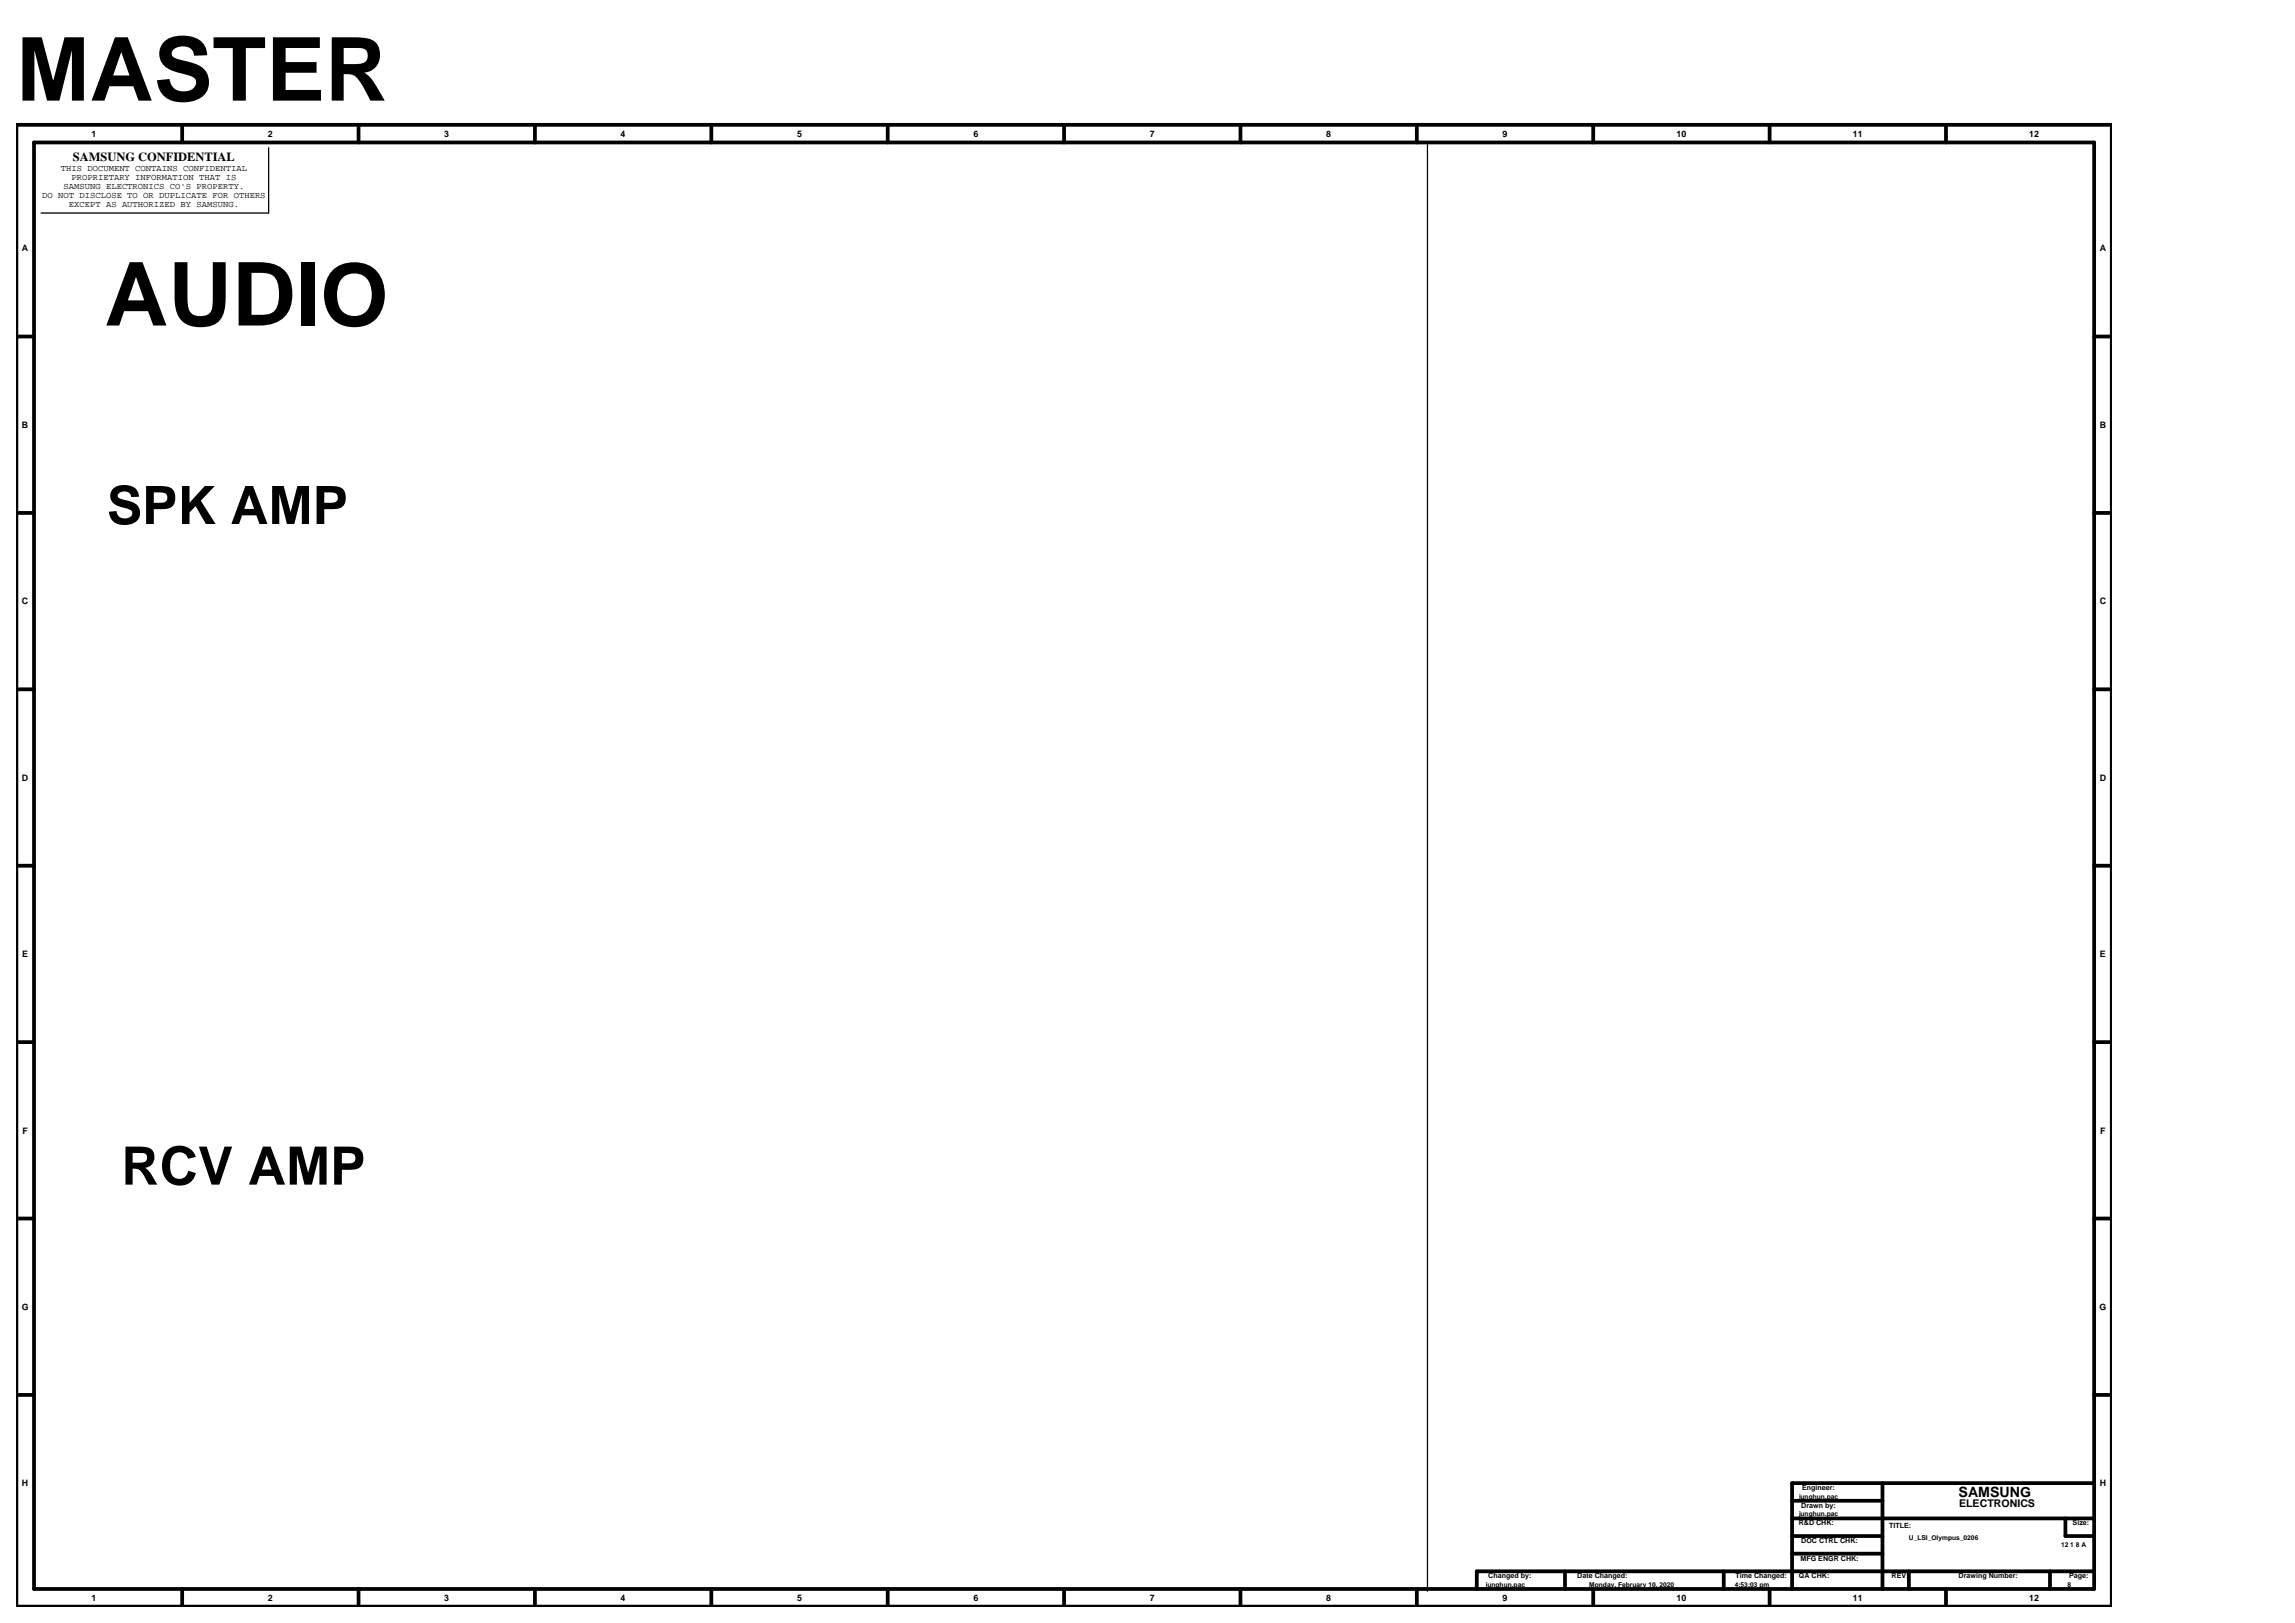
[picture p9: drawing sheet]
<svg xmlns="http://www.w3.org/2000/svg" width="420mm" height="297mm" viewBox="0 0 420 297" stroke-linecap="round" stroke-linejoin="round" font-family="sans-serif">
<defs><g id="words">
<g font-size="16.1">
<text x="3" y="18.4">MASTER</text>
<text x="19.1" y="59.6">AUDIO</text>
</g>
<g font-size="9.7">
<text x="19.5" y="95.9">SPK AMP</text>
<text x="22.2" y="216.8">RCV AMP</text>
</g>
<text font-size="2.6" x="358.4" y="273.9">SAMSUNG</text>
<text font-size="2.3" x="13.3" y="29.4">SAMSUNG CONFIDENTIAL</text>
<text font-size="1.9" x="358.5" y="275.7">ELECTRONICS</text>
<g font-size="1.6">
<text x="16.7" y="25">1</text>
<text x="49" y="25">2</text>
<text x="81.3" y="25">3</text>
<text x="113.6" y="25">4</text>
<text x="145.9" y="25">5</text>
<text x="178.1" y="25">6</text>
<text x="210.4" y="25">7</text>
<text x="242.7" y="25">8</text>
<text x="275" y="25">9</text>
<text x="306.8" y="25">10</text>
<text x="339.1" y="25">11</text>
<text x="371.4" y="25">12</text>
<text x="11.1" y="31.4">THIS DOCUMENT CONTAINS CONFIDENTIAL</text>
<text x="11.6" y="34.6">SAMSUNG ELECTRONICS CO'S PROPERTY.</text>
<text x="13.1" y="33">PROPRIETARY INFORMATION THAT IS</text>
<text x="7.7" y="36.2">DO NOT DISCLOSE TO OR DUPLICATE FOR OTHERS</text>
<text x="12.6" y="37.8">EXCEPT AS AUTHORIZED BY SAMSUNG.</text>
<text x="4" y="46">A</text>
<text x="384.3" y="46">A</text>
<text x="4" y="78.3">B</text>
<text x="384.3" y="78.3">B</text>
<text x="4" y="110.6">C</text>
<text x="384.3" y="110.6">C</text>
<text x="4" y="142.9">D</text>
<text x="384.3" y="142.9">D</text>
<text x="4.1" y="175.1">E</text>
<text x="384.3" y="175.1">E</text>
<text x="4.1" y="207.4">F</text>
<text x="384.3" y="207.4">F</text>
<text x="4" y="239.7">G</text>
<text x="384.2" y="239.7">G</text>
<text x="4" y="272">H</text>
<text x="384.3" y="272">H</text>
<text x="16.7" y="292.9">1</text>
<text x="49" y="292.9">2</text>
<text x="81.3" y="292.9">3</text>
<text x="113.6" y="292.9">4</text>
<text x="145.9" y="292.9">5</text>
<text x="178.1" y="292.9">6</text>
<text x="210.4" y="292.9">7</text>
<text x="242.7" y="292.9">8</text>
<text x="275" y="292.9">9</text>
<text x="306.8" y="292.9">10</text>
<text x="339.1" y="292.9">11</text>
<text x="371.4" y="292.9">12</text>
</g>
<g font-size="1.3">
<text x="329.6" y="275.9">Drawn by:</text>
<text x="329.8" y="272.7">Engineer:</text>
<text x="329.2" y="279.1">R&amp;D CHK:</text>
<text x="345.7" y="279.5">TITLE:</text>
<text x="379.3" y="279.1">Size:</text>
<text x="329.5" y="285.6">MFG ENGR CHK:</text>
<text x="329.6" y="282.4">DOC CTRL CHK:</text>
<text x="272.4" y="288.8">Changed by:</text>
<text x="288.7" y="288.8">Date Changed:</text>
<text x="317.6" y="288.8">Time Changed:</text>
<text x="329.2" y="288.8">QA CHK:</text>
<text x="346.2" y="288.8">REV:</text>
<text x="358.4" y="288.8">Drawing Number:</text>
<text x="378.6" y="288.8">Page:</text>
</g>
<g font-size="1.2">
<text x="329.2" y="274.2">junghun.pac</text>
<text x="329.2" y="277.4">junghun.pac</text>
<text x="349.3" y="281.9">U_LSI_Olympus_0206</text>
<text x="377.2" y="283.1">12 1 8 A</text>
<text x="271.9" y="290.4">junghun.pac</text>
<text x="290.8" y="290.4">Monday, February 10, 2020</text>
<text x="317.5" y="290.4">4:53:03 pm</text>
<text x="378.4" y="290.4">8</text>
</g>
</g></defs>
<!-- layer: MFD Layer /idea/tmp/Extended-Print.segaasa.kim.sheet8.mfd -->
<g fill="none" stroke="#000" stroke-width=".69">
<path d="M3 22.8h383.5v271.2h-383.5zM6.2 26.1h377v264.7h-377zM33.3 22.8v3.3M65.6 22.8v3.3M97.9 22.8v3.3M130.2 22.8v3.3M162.5 22.8v3.3M194.7 22.8v3.3M227 22.8v3.3M259.3 22.8v3.3M291.6 22.8v3.3M323.9 22.8v3.3"/>
<path d="M356.1 22.8v3.3M3 61.6h3.2M383.2 61.6h3.3M3 93.9h3.2M383.2 93.9h3.3M3 126.1h3.2M383.2 126.1h3.3M3 158.4h3.2M383.2 158.4h3.3M3 190.7h3.2M383.2 190.7h3.3M3 223h3.2"/>
<path d="M383.2 223h3.3M3 255.3h3.2M383.2 255.3h3.3M328 274.6h16.5M328 277.8h55.2M344.5 271.4v19.4M378 277.8v3.3h5.2M383.2 271.4h-55.2v19.4M33.3 290.8v3.2M65.6 290.8v3.2M97.9 290.8v3.2M130.2 290.8v3.2"/>
<path d="M162.5 290.8v3.2M194.7 290.8v3.2M227 290.8v3.2M259.3 290.8v3.2M286.4 287.5v3.3M291.6 290.8v3.2M315.5 287.5v3.3M323.9 290.8v3.2M328 281.1h16.5M328 284.3h16.5M349.3 287.5v3.3M356.1 290.8v3.2"/>
<path d="M375.2 287.5v3.3M383.2 287.5h-112.9v3.3"/>
</g>
<path d="M49.2 27v12h-41.7M261.2 26.5v264.7" fill="none" stroke="#000" stroke-width=".23"/>
<use href="#words"/>
</svg>
